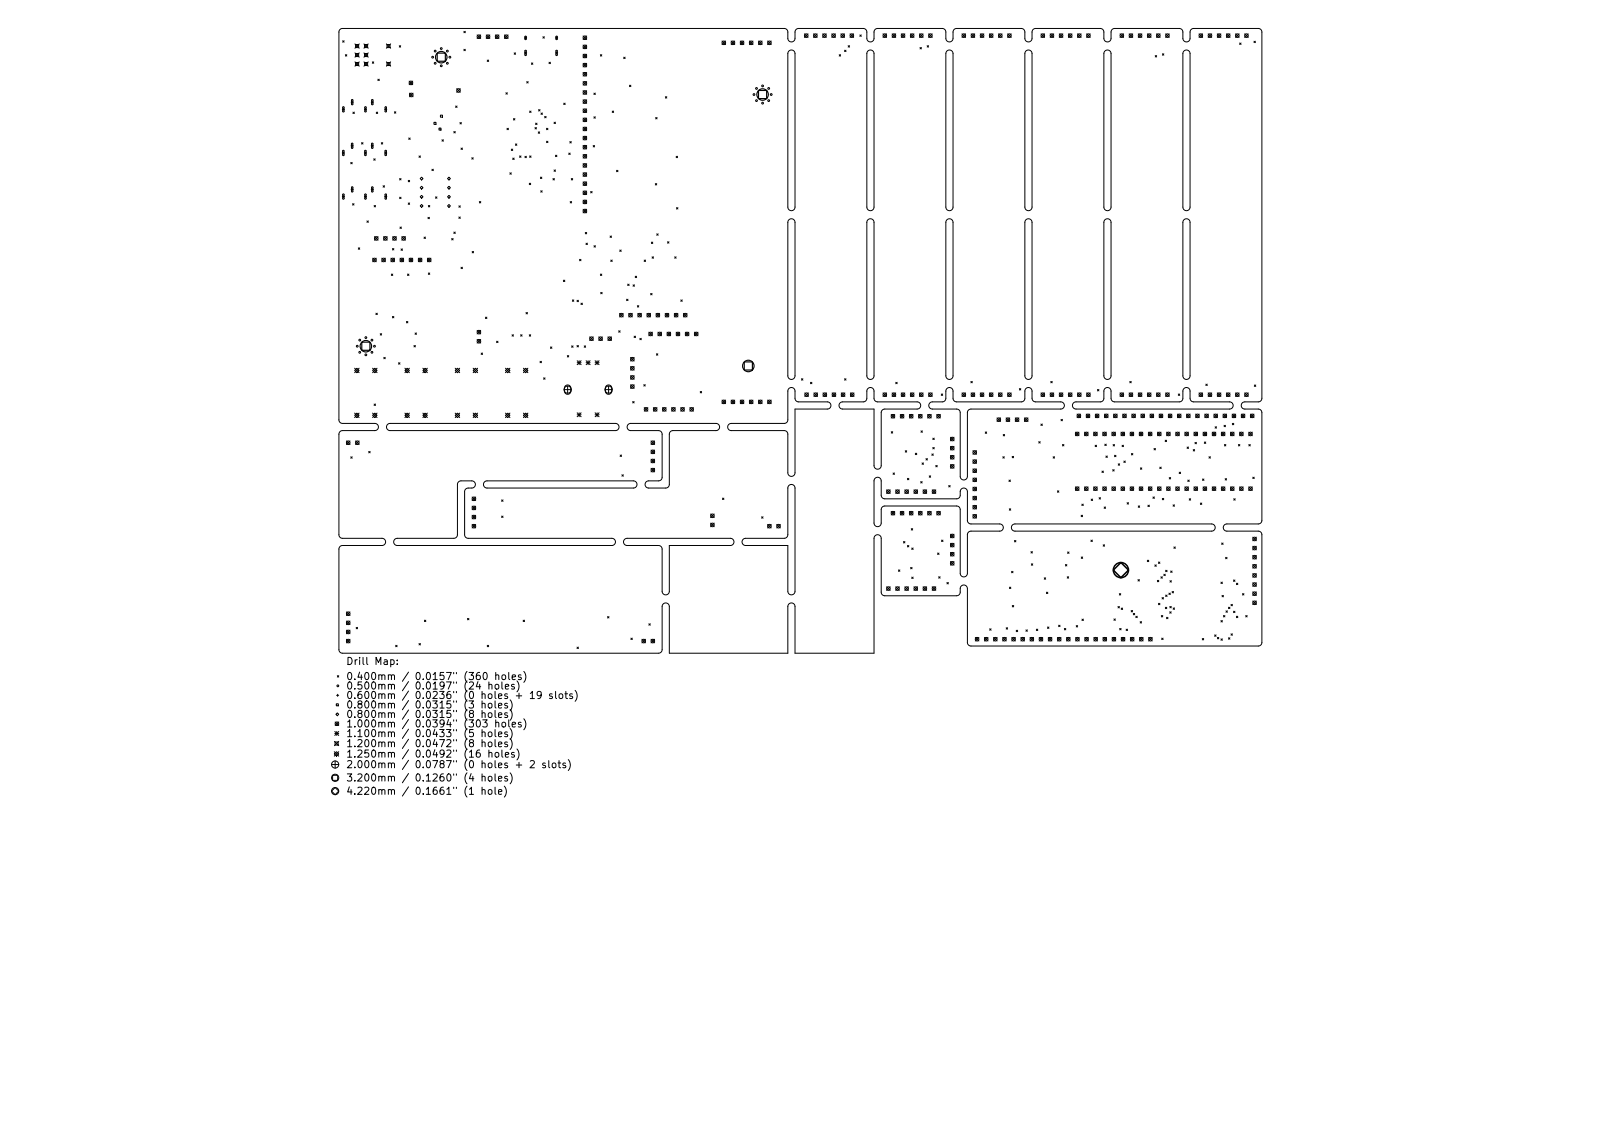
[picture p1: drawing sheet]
<svg xmlns="http://www.w3.org/2000/svg" width="297mm" height="210mm" viewBox="0 0 297 210" stroke-linecap="round" stroke-linejoin="round" font-family="sans-serif">
<defs><g id="words">
<g font-size="1.9">
<text x="64.2" y="123.4">Drill Map:</text>
<text x="64.2" y="126.2">0.400mm / 0.0157&quot; (360 holes)</text>
<text x="64.2" y="127.9">0.500mm / 0.0197&quot; (24 holes)</text>
<text x="64.2" y="129.7">0.600mm / 0.0236&quot; (0 holes + 19 slots)</text>
<text x="64.2" y="131.5">0.800mm / 0.0315&quot; (3 holes)</text>
<text x="64.2" y="133.2">0.800mm / 0.0315&quot; (8 holes)</text>
<text x="64.2" y="135">1.000mm / 0.0394&quot; (303 holes)</text>
<text x="64.2" y="136.8">1.100mm / 0.0433&quot; (5 holes)</text>
<text x="64.2" y="138.6">1.200mm / 0.0472&quot; (8 holes)</text>
<text x="64.2" y="140.6">1.250mm / 0.0492&quot; (16 holes)</text>
<text x="64.2" y="142.5">2.000mm / 0.0787&quot; (0 holes + 2 slots)</text>
<text x="64.2" y="145">3.200mm / 0.1260&quot; (4 holes)</text>
<text x="64.2" y="147.5">4.220mm / 0.1661&quot; (1 hole)</text>
</g>
</g></defs>
<g fill="none" stroke="#000" stroke-width=".19">
<path d="M63.1 5.5l.4-.2h82.1a.67 .67 0 0 1 .6 .6v1.3a.67 .67 0 0 0 .7 .6 .67 .67 0 0 0 .6-.7v-1.2a.67 .67 0 0 1 .7-.6h12a.67 .67 0 0 1 .6 .6v1.3a.67 .67 0 0 0 .7 .6 .67 .67 0 0 0 .7-.7v-1.2a.67 .67 0 0 1 .6-.6h12a.67 .67 0 0 1 .7 .6v1.3a.67 .67 0 0 0 .7 .6 .67 .67 0 0 0 .6-.7v-1.2a.67 .67 0 0 1 .7-.6h12a.67 .67 0 0 1 .6 .6v1.3a.67 .67 0 0 0 .7 .6 .67 .67 0 0 0 .7-.7v-1.2a.67 .67 0 0 1 .6-.6h12a.67 .67 0 0 1 .7 .6v1.3a.67 .67 0 0 0 .7 .6 .67 .67 0 0 0 .6-.7v-1.2a.67 .67 0 0 1 .7-.6h12a.67 .67 0 0 1 .7 .6v1.3a.67 .67 0 0 0 .7 .6 .67 .67 0 0 0 .6-.7v-1.2a.67 .67 0 0 1 .7-.6h12a.67 .67 0 0 1 .6 .6v68.1a.67 .67 0 0 1-.6 .6h-2.6a.67 .67 0 0 0-.6 .7 .67 .67 0 0 0 .7 .6h2.5a.67 .67 0 0 1 .6 .7v20a.67 .67 0 0 1-.6 .6h-5.9a.67 .67 0 0 0-.6 .7 .67 .67 0 0 0 .6 .7h5.9a.67 .67 0 0 1 .6 .6v20.1a.67 .67 0 0 1-.6 .6h-53.4a.67 .67 0 0 1-.6-.7v-10a.67 .67 0 0 0-.7-.6 .67 .67 0 0 0-.6 .6v.7a.67 .67 0 0 1-.7 .7h-13.4a.67 .67 0 0 1-.6-.7v-10.1a.67 .67 0 0 0-.7-.6 .67 .67 0 0 0-.6 .7v21.3h-14.7v-8.7a.67 .67 0 0 0-.7-.6 .67 .67 0 0 0-.6 .7v8.6h-22v-8.7a.67 .67 0 0 0-.7-.6 .67 .67 0 0 0-.7 .7v8a.67 .67 0 0 1-.6 .6h-58.7a.67 .67 0 0 1-.6-.6v-18.8a.67 .67 0 0 1 .6-.6h7.4a.67 .67 0 0 0 .6-.7 .67 .67 0 0 0-.6-.6h-7.4a.67 .67 0 0 1-.6-.7v-18.7a.67 .67 0 0 1 .6-.6h6.1a.67 .67 0 0 0 .6-.7 .67 .67 0 0 0-.7-.6h-6a.67 .67 0 0 1-.6-.7v-72zM63.6 7.6l.2 .2M63.6 19.8l.2 .1v.8l-.1 .1-.1-.1zM63.8 7.6l-.2 .2M64.1 10.1l.2 .3M64.3 10.1l-.2 .3M65.1 19h.4M65.2 18.5l.3 .1v.7l-.1 .2-.2-.2zM65.3 18.8v.4M65.9 8.1l.8 .8M65.9 9.8l.8 .8M65.9 11.5l.8 .8"/>
<path d="M66 8.3h.5v.5h-.5zM66 9.9h.5v.6h-.5zM66 11.6h.5v.6h-.5zM66.7 8.1l-.8 .8M66.7 9.8l-.8 .8M66.7 11.5l-.8 .8M67.5 9.8l.8 .8M67.5 11.5l.8 .8M67.5 8.1l.8 .8M67.6 8.3h.6v.5h-.6zM67.6 9.9h.6v.6h-.6zM67.6 11.6h.6v.6h-.6z"/>
<path d="M67.7 19.8l.2 .1v.8l-.1 .1-.1-.1zM68.3 8.1l-.8 .8M68.3 9.8l-.8 .8M68.3 11.5l-.8 .8M68.9 19h.4M69 18.5l.2 .1v.7l-.1 .2-.2-.2zM69.1 18.8v.4M69.1 11.5l.2 .2M69.3 11.5l-.2 .2M70.1 14.7l.3 .3M70.4 14.7l-.3 .3M71.5 19.8l.2 .1v.8l-.1 .1-.2-.1z"/>
<path d="M71.7 8.1l.8 .8M71.7 11.5l.8 .8M71.8 8.3h.6v.5h-.6zM71.8 11.6h.6v.6h-.6zM72.5 8.1l-.8 .8M72.5 11.5l-.8 .8M74.1 8.5l.2 .2M74.3 8.5l-.2 .2M75.9 15.1l.7 .6M76 17.3l.6 .7M76.6 15.1l-.7 .6M76.6 17.3l-.6 .7"/>
<path d="M84.5 19.7l.3 .2M84.7 16.5l.7 .6M84.8 19.7l-.3 .2M85.4 16.5l-.7 .6M86.1 5.8l.2 .3M86.1 9.1l.2 .3M86.3 9.1l-.2 .3M86.3 5.8l-.2 .3M88.5 6.5l.7 .6M89.2 6.5l-.7 .6M90.2 6.5l.7 .6M90.4 11.1l.3 .3"/>
<path d="M90.7 11.1l-.3 .3M90.9 6.5l-.7 .6M91.9 6.5l.7 .6M92.6 6.5l-.7 .6M93.6 6.5l.7 .6M93.9 17.2l.2 .3M94.1 17.2l-.2 .3M94.3 6.5l-.7 .6M95.4 9.8l.3 .3M95.7 9.8l-.3 .3M97.3 7h.4M97.3 9.8h.4"/>
<path d="M97.4 6.7l.2 .1-.1 .6-.1-.1zM97.4 9.4h.2v.8l-.1 .1-.1-.1zM97.5 6.8v.4M97.5 9.6v.4M97.7 15.1l.3 .3M98 15.1l-.3 .3M98.6 11.7l.3 .2M98.9 11.7l-.3 .2M100.7 6.8l.3 .3M101 6.8l-.3 .3M101.9 11.5l.2 .3M102.1 11.5l-.2 .3"/>
<path d="M103.1 7h.4M103.1 9.8h.4M103.2 6.7l.2 .1-.1 .6-.2-.1zM103.2 9.4h.2v.8l-.1 .1-.2-.1zM103.3 6.8v.4M103.3 9.6v.4M104.6 19.1l.3 .3M104.9 19.1l-.3 .3M108.2 8.4l.6 .6M108.2 6.7l.6 .6M108.2 10.1l.6 .6M108.2 11.8l.6 .6"/>
<path d="M108.2 13.4l.6 .7M108.2 15.1l.6 .7M108.2 16.8l.6 .7M108.2 18.5l.6 .7M108.8 16.8l-.6 .7M108.8 6.7l-.6 .6M108.8 8.4l-.6 .6M108.8 10.1l-.6 .6M108.8 11.8l-.6 .6M108.8 13.4l-.6 .7M108.8 15.1l-.6 .7M108.8 18.5l-.6 .7"/>
<path d="M110.2 17.3l.3 .2M110.5 17.3l-.3 .2M111.4 10.1l.3 .3M111.7 10.1l-.3 .3M115.7 10.6l.3 .3M116 10.6l-.3 .3M116.8 15.8l.3 .3M117.1 15.8l-.3 .3M123.4 17.9l.3 .3M123.7 17.9l-.3 .3M134 7.6l.6 .7M134.6 7.6l-.6 .7"/>
<path d="M135.6 7.6l.7 .7M136.3 7.6l-.7 .7M137.3 7.6l.7 .7M138 7.6l-.7 .7M139 7.6l.7 .7M139.7 7.6l-.7 .7M140.7 7.6l.7 .7M141.4 7.6l-.7 .7M142.4 7.6l.7 .7M143.1 7.6l-.7 .7M146.4 9.5a.67 .67 0 0 1 .7-.2 .67 .67 0 0 1 .4 .6v28.5a.67 .67 0 0 1-.7 .7 .67 .67 0 0 1-.6-.7v-28.5zM149.2 6.3l.7 .6"/>
<path d="M149.9 6.3l-.7 .6M150.9 6.3l.7 .6M151.6 6.3l-.7 .6M152.6 6.3l.7 .6M153.3 6.3l-.7 .6M154.3 6.3l.7 .6M155 6.3l-.7 .6M155.7 10.1l.3 .3M156 10.1l-.3 .3M156 6.3l.7 .6M156.7 6.3l-.7 .6M156.7 9.3l.3 .3"/>
<path d="M157 9.3l-.3 .3M157.4 8.5l.2 .2M157.6 8.5l-.2 .2M157.7 6.3l.7 .6M158.4 6.3l-.7 .6M159.5 6.5l.3 .2M159.8 6.5l-.3 .2M161 9.5a.67 .67 0 0 1 .7-.2 .67 .67 0 0 1 .5 .6v28.5a.67 .67 0 0 1-.7 .7 .67 .67 0 0 1-.7-.7v-28.5zM163.8 6.3l.7 .6M164.5 6.3l-.7 .6M165.5 6.3l.7 .6M166.2 6.3l-.7 .6"/>
<path d="M167.2 6.3l.7 .6M167.9 6.3l-.7 .6M168.9 6.3l.7 .6M169.6 6.3l-.7 .6M170.6 6.3l.7 .6M170.7 8.8l.3 .3M171 8.8l-.3 .3M171.3 6.3l-.7 .6M172 8.5l.3 .2M172.3 8.5l-.3 .2M172.3 6.3l.7 .6M173 6.3l-.7 .6"/>
<path d="M175.7 9.5a.67 .67 0 0 1 .7-.2 .67 .67 0 0 1 .4 .6v28.5a.67 .67 0 0 1-.6 .7 .67 .67 0 0 1-.7-.7v-28.5zM178.5 6.3l.7 .6M179.2 6.3l-.7 .6M180.2 6.3l.6 .6M180.8 6.3l-.6 .6M181.9 6.3l.6 .6M182.5 6.3l-.6 .6M183.6 6.3l.6 .6M184.2 6.3l-.6 .6M185.3 6.3l.6 .6M185.9 6.3l-.6 .6M186.9 6.3l.7 .6"/>
<path d="M187.6 6.3l-.7 .6M190.3 9.5a.67 .67 0 0 1 .8-.2 .67 .67 0 0 1 .4 .6v28.5a.67 .67 0 0 1-.7 .7 .67 .67 0 0 1-.7-.7v-28.5zM193.1 6.3l.7 .6M193.8 6.3l-.7 .6M194.8 6.3l.7 .6M195.5 6.3l-.7 .6M196.5 6.3l.7 .6M197.2 6.3l-.7 .6M198.2 6.3l.7 .6M198.9 6.3l-.7 .6M199.9 6.3l.7 .6M200.6 6.3l-.7 .6"/>
<path d="M201.6 6.3l.7 .6M202.3 6.3l-.7 .6M205 9.5a.67 .67 0 0 1 .7-.2 .67 .67 0 0 1 .4 .6v28.5a.67 .67 0 0 1-.6 .7 .67 .67 0 0 1-.7-.7v-28.5zM207.8 6.3l.7 .6M208.5 6.3l-.7 .6M209.5 6.3l.7 .6M210.2 6.3l-.7 .6M211.2 6.3l.7 .6M211.9 6.3l-.7 .6M212.9 6.3l.6 .6M213.5 6.3l-.6 .6M214.3 10.3l.3 .3"/>
<path d="M214.6 6.3l.6 .6M214.6 10.3l-.3 .3M215.2 6.3l-.6 .6M215.7 10l.2 .2M215.9 10l-.2 .2M216.3 6.3l.6 .6M216.9 6.3l-.6 .6M219.7 9.5a.67 .67 0 0 1 .7-.2 .67 .67 0 0 1 .4 .6v28.5a.67 .67 0 0 1-.7 .7 .67 .67 0 0 1-.6-.7v-28.5zM222.5 6.3l.6 .6M223.1 6.3l-.6 .6M224.2 6.3l.6 .6M224.8 6.3l-.6 .6"/>
<path d="M225.8 6.3l.7 .6M226.5 6.3l-.7 .6M227.5 6.3l.7 .6M228.2 6.3l-.7 .6M229.2 6.3l.7 .6M229.9 6.3l-.7 .6M230 8l.3 .2M230.3 8l-.3 .2M230.9 6.3l.7 .6M231.6 6.3l-.7 .6M232.7 7.6l.2 .3M232.9 7.6l-.2 .3"/>
<path d="M63.5 28.4h.4M63.5 20.3h.4M63.5 36.5h.4M63.6 27.9l.2 .1v.8l-.1 .1-.1-.1zM63.6 36l.2 .1v.8l-.1 .1-.1-.1zM63.7 28.2v.4M63.7 20.1v.4M63.7 36.3v.4M65.1 30.1l.2 .3M65.1 27.1h.4M65.1 35.1h.4M65.2 26.6l.3 .1v.7l-.2 .2-.1-.2z"/>
<path d="M65.2 34.7l.3 .1v.7l-.1 .1-.2-.1zM65.3 26.9v.4M65.3 34.9v.4M65.3 30.1l-.2 .3M65.4 37.8l.3 .3M65.5 20.8l.2 .3M65.7 37.8l-.3 .3M65.7 20.8l-.2 .3M67.1 26.5l.2 .2M67.3 26.5l-.2 .2M67.6 28.4h.4M67.6 20.3h.4"/>
<path d="M67.6 36.5h.4M67.7 27.9l.2 .1v.8l-.1 .1-.1-.1zM67.7 36l.2 .1v.8l-.1 .1-.1-.1zM67.8 28.2v.4M67.8 20.1v.4M67.8 36.3v.4M68.9 27.1h.4M68.9 35.1h.4M69 26.6l.2 .1v.7l-.1 .2-.2-.2zM69 34.7l.2 .1v.7l-.1 .1-.2-.1zM69.1 26.9v.4M69.1 34.9v.4"/>
<path d="M69.3 29.5l.3 .2M69.4 38.1l.3 .3M69.6 29.5l-.3 .2M69.7 38.1l-.3 .3M69.8 20.8l.3 .3M70.1 20.8l-.3 .3M70.7 26.5l.3 .2M71 26.5l-.3 .2M71.1 34.5l.2 .2M71.3 34.5l-.2 .2M71.4 28.4h.4M71.4 20.3h.4"/>
<path d="M71.4 36.5h.4M71.5 27.9l.2 .1v.8l-.1 .1-.2-.1zM71.5 36l.2 .1v.8l-.1 .1-.2-.1zM71.6 28.2v.4M71.6 20.1v.4M71.6 36.3v.4M73.2 20.7l.2 .3M73.4 20.7l-.2 .3M74.1 33.1l.3 .3M74.1 36.6l.3 .3M74.4 33.1l-.3 .3M74.4 36.6l-.3 .3"/>
<path d="M75.7 33.5l.3 .2M75.7 37.7l.3 .2M75.8 25.6l.3 .3M76 33.5l-.3 .2M76 37.7l-.3 .2M76.1 25.6l-.3 .3M77.7 28.9l.3 .3M78 33.1l.2-.2 .3 .2-.3 .3zM78 28.9l-.3 .3M78.2 34.6l.3 .2-.3 .3-.2-.3zM78.2 36.3l.3 .2-.3 .3-.2-.3zM78.2 37.9l.3 .3-.3 .3-.2-.3z"/>
<path d="M79.5 38.1l.2 .3M79.7 38.1l-.2 .3M80.1 31.4l.3 .3M80.4 31.4l-.3 .3M80.5 22.7h.4v.4h-.4zM80.8 36.5l.3 .3M81.1 36.5l-.3 .3M81.4 23.8h.4v.3h-.4zM81.7 21.4h.4v.3h-.4zM82 25.9l.3 .3M82.3 25.9l-.3 .3M83 33.1l.3-.2 .3 .2-.3 .3z"/>
<path d="M83.3 34.6l.3 .2-.3 .3-.3-.3zM83.3 36.3l.3 .2-.3 .3-.3-.3zM83.3 37.9l.3 .3-.3 .3-.3-.3zM84.2 24.4l.3 .3M84.5 24.4l-.3 .3M85.1 38.2l.3 .3M85.3 22.7l.3 .3M85.4 38.2l-.3 .3M85.5 27.5l.3 .2M85.6 22.7l-.3 .3M85.8 27.5l-.3 .2M87.5 29.3l.3 .2"/>
<path d="M87.8 29.3l-.3 .2M88.9 37.4l.3 .3M89.2 37.4l-.3 .3M94.1 23.8l.2 .3M94.3 23.8l-.2 .3M94.6 32.1l.3 .2M94.9 32.1l-.3 .2M94.9 27.7l.2 .2M95.1 27.7l-.2 .2M95.1 29.3l.3 .3M95.3 22l.2 .3M95.4 29.3l-.3 .3"/>
<path d="M95.5 22l-.2 .3M95.6 26.7l.3 .3M95.9 26.7l-.3 .3M96.4 28.9l.3 .3M96.7 28.9l-.3 .3M97.4 29l.3 .3M97.7 29l-.3 .3M98.2 34l.3 .3M98.3 20.6l.2 .3M98.3 28.9l.2 .3M98.5 34l-.3 .3M98.5 20.6l-.2 .3"/>
<path d="M98.5 28.9l-.2 .3M99.3 23.7l.2 .2M99.4 22.8l.2 .3M99.5 23.7l-.2 .2M99.6 22.8l-.2 .3M99.9 24.5l.2 .2M99.9 20.3l.3 .3M100.1 24.5l-.2 .2M100.2 20.3l-.3 .3M100.3 32.9l.2 .2M100.3 35.4l.3 .3M100.4 21l.2 .2"/>
<path d="M100.5 32.9l-.2 .2M100.6 35.4l-.3 .3M100.6 21l-.2 .2M101.1 21.6l.2 .3M101.3 21.6l-.2 .3M101.4 23.8l.3 .3M101.4 26.2l.3 .3M101.7 23.8l-.3 .3M101.7 26.2l-.3 .3M102.6 33.1l.3 .3M102.8 22.7l.3 .2M102.8 31.5l.3 .3"/>
<path d="M102.9 33.1l-.3 .3M103.1 22.7l-.3 .2M103.1 31.5l-.3 .3M103.1 28.8l.2 .3M103.3 28.8l-.2 .3M105.5 28.4l.3 .3M105.7 26.3l.3 .2M105.8 37.4l.3 .3M105.8 28.4l-.3 .3M106 26.3l-.3 .2M106 33.1l.3 .3M106.1 37.4l-.3 .3"/>
<path d="M106.3 33.1l-.3 .3M108.2 38.8l.6 .7M108.2 28.7l.6 .6M108.2 20.2l.6 .7M108.2 21.9l.6 .7M108.2 23.6l.6 .7M108.2 25.3l.6 .7M108.2 27l.6 .6M108.2 30.4l.6 .6M108.2 32.1l.6 .6M108.2 33.8l.6 .6M108.2 35.4l.6 .7"/>
<path d="M108.2 37.1l.6 .7M108.8 20.2l-.6 .7M108.8 21.9l-.6 .7M108.8 23.6l-.6 .7M108.8 25.3l-.6 .7M108.8 27l-.6 .6M108.8 28.7l-.6 .6M108.8 30.4l-.6 .6M108.8 32.1l-.6 .6M108.8 33.8l-.6 .6M108.8 35.4l-.6 .7M108.8 37.1l-.6 .7"/>
<path d="M108.8 38.8l-.6 .7M109.6 35.5l.3 .3M109.9 35.5l-.3 .3M110.1 27l.2 .3M110.2 21.7l.3 .2M110.3 27l-.2 .3M110.5 21.7l-.3 .2M113.6 20.6l.3 .3M113.9 20.6l-.3 .3M114.4 31.6l.3 .3M114.7 31.6l-.3 .3M121.6 34.1l.2 .2"/>
<path d="M121.6 21.8l.3 .3M121.8 34.1l-.2 .2M121.9 21.8l-.3 .3M125.4 29l.3 .3M125.5 38.5l.3 .3M125.7 29l-.3 .3M125.8 38.5l-.3 .3M66.5 46l.2 .3M66.7 46l-.2 .3M68.1 41l.2 .3M68.3 41l-.2 .3M69.1 47.9l.7 .7"/>
<path d="M69.5 43.9l.6 .7M69.7 58.1l.3 .3M69.8 47.9l-.7 .7M70 58.1l-.3 .3M70.1 43.9l-.6 .7M70.8 47.9l.7 .7M71.2 43.9l.6 .7M71.5 47.9l-.7 .7M71.8 43.9l-.6 .7M72.5 47.9l.7 .7M72.6 50.9l.3 .2M72.8 46.1l.3 .3"/>
<path d="M72.8 58.7l.3 .3M72.9 43.9l.6 .7M72.9 50.9l-.3 .2M73.1 46.1l-.3 .3M73.1 58.7l-.3 .3M73.2 47.9l-.7 .7M73.5 43.9l-.6 .7M74.2 42.1l.3 .3M74.2 47.9l.7 .7M74.4 46.2l.3 .3M74.5 42.1l-.3 .3M74.6 43.9l.6 .7"/>
<path d="M74.7 46.2l-.3 .3M74.9 47.9l-.7 .7M75.2 43.9l-.6 .7M75.4 59.7l.3 .2M75.6 50.9l.3 .2M75.7 59.7l-.3 .2M75.9 50.9l-.3 .2M75.9 47.9l.7 .7M76.6 47.9l-.7 .7M77.6 47.9l.7 .7M78.3 47.9l-.7 .7M78.7 44l.2 .3"/>
<path d="M78.9 44l-.2 .3M79.3 47.9l.7 .7M79.4 40.3l.3 .3M79.5 50.7l.2 .2M79.7 40.3l-.3 .3M79.7 50.7l-.2 .2M80 47.9l-.7 .7M83.8 44.3l.3 .2M84.1 44.3l-.3 .2M84.2 43.1l.3 .2M84.5 43.1l-.3 .2M85.1 40.3l.3 .2"/>
<path d="M85.4 40.3l-.3 .2M85.5 49.6l.3 .3M85.8 49.6l-.3 .3M87.6 46.7l.3 .2M87.9 46.7l-.3 .2M90.1 58.9l.2 .2M90.3 58.9l-.2 .2M97.6 58l.3 .3M97.9 58l-.3 .3M104.5 52l.3 .3M104.8 52l-.3 .3M106.2 55.7l.3 .2"/>
<path d="M106.5 55.7l-.3 .2M107.1 55.7l.2 .3M107.3 55.7l-.2 .3M107.5 48.1l.3 .3M107.8 48.1l-.3 .3M107.8 56.3l.3 .2M108.1 56.3l-.3 .2M108.6 43.1l.3 .3M108.7 45.1l.3 .3M108.9 43.1l-.3 .3M109 45.1l-.3 .3M110.2 45.6l.3 .3"/>
<path d="M110.5 45.6l-.3 .3M111.4 50.9l.3 .2M111.5 54.3l.2 .2M111.7 50.9l-.3 .2M111.7 54.3l-.2 .2M113.2 43.8l.3 .3M113.3 48.3l.3 .2M113.5 43.8l-.3 .3M113.6 48.3l-.3 .2M115 58.2l.6 .6M115 46.4l.3 .3M115.3 46.4l-.3 .3"/>
<path d="M115.6 58.2l-.6 .6M116.3 55.5l.2 .3M116.5 52.7l.2 .3M116.5 55.5l-.2 .3M116.6 58.2l.7 .6M116.7 52.7l-.2 .3M117.3 58.2l-.7 .6M117.5 52.9l.2 .2M117.7 52.9l-.2 .2M117.9 51.3l.2 .2M118.1 51.3l-.2 .2M118.3 56.7l.2 .3"/>
<path d="M118.3 58.2l.7 .6M118.5 56.7l-.2 .3M119 58.2l-.7 .6M119.5 48.3l.3 .2M119.8 48.3l-.3 .2M120 58.2l.7 .6M120.7 58.2l-.7 .6M120.7 54.5l.3 .2M120.8 44.9l.3 .3M121 47.7l.2 .2M121 54.5l-.3 .2M121.1 44.9l-.3 .3"/>
<path d="M121.2 47.7l-.2 .2M121.7 58.2l.7 .6M121.8 43.4l.3 .3M122.1 43.4l-.3 .3M122.4 58.2l-.7 .6M123.4 58.2l.7 .6M123.8 44.9l.3 .2M124.1 58.2l-.7 .6M124.1 44.9l-.3 .2M125.1 58.2l.7 .6M125.2 47.7l.2 .2M125.4 47.7l-.2 .2"/>
<path d="M125.8 58.2l-.7 .6M126.3 55.7l.3 .2M126.6 55.7l-.3 .2M126.8 58.2l.7 .6M127.5 58.2l-.7 .6M146.4 40.8a.67 .67 0 0 1 .7-.2 .67 .67 0 0 1 .4 .7v28.4a.67 .67 0 0 1-.7 .7 .67 .67 0 0 1-.6-.7v-28.4zM161 40.8a.67 .67 0 0 1 .7-.2 .67 .67 0 0 1 .5 .7v28.4a.67 .67 0 0 1-.7 .7 .67 .67 0 0 1-.7-.7v-28.4zM175.7 40.8a.67 .67 0 0 1 .7-.2 .67 .67 0 0 1 .4 .7v28.4a.67 .67 0 0 1-.6 .7 .67 .67 0 0 1-.7-.7v-28.4zM190.3 40.8a.67 .67 0 0 1 .8-.2 .67 .67 0 0 1 .4 .7v28.4a.67 .67 0 0 1-.7 .7 .67 .67 0 0 1-.7-.7v-28.4zM205 40.8a.67 .67 0 0 1 .7-.2 .67 .67 0 0 1 .4 .7v28.4a.67 .67 0 0 1-.6 .7 .67 .67 0 0 1-.7-.7v-28.4zM219.7 40.8a.67 .67 0 0 1 .7-.2 .67 .67 0 0 1 .4 .7v28.4a.67 .67 0 0 1-.7 .7 .67 .67 0 0 1-.6-.7v-28.4zM65.8 68.3l.8 .9"/>
<path d="M65.8 76.7l.8 .8M66.2 68.3l.4 .4-.4 .5-.4-.5zM66.2 76.7l.4 .4-.4 .4-.4-.4zM66.6 68.3l-.8 .9M66.6 76.7l-.8 .8M69.1 68.3l.9 .9M69.1 76.7l.9 .8M69.4 75l.3 .2M69.5 68.3l.5 .4-.5 .5-.4-.5zM69.5 76.7l.5 .4-.5 .4-.4-.4zM69.7 75l-.3 .2M70 68.3l-.9 .9"/>
<path d="M70 76.7l-.9 .8M70.5 61.9l.3 .3M70.8 61.9l-.3 .3M71.2 66.3l.3 .3M71.5 66.3l-.3 .3M71.9 78.8l.5-.2h41.8a.67 .67 0 0 1 .7 .6 .67 .67 0 0 1-.7 .7h-41.8a.67 .67 0 0 1-.6-.4 .67 .67 0 0 1 .1-.7zM73.9 67.3l.3 .3M74.2 67.3l-.3 .3M75.1 68.7l.4-.4 .5 .4-.5 .5zM75.1 77.1l.4-.4 .5 .4-.5 .4zM75.1 68.3l.9 .9M75.1 76.7l.9 .8"/>
<path d="M76 68.3l-.9 .9M76 76.7l-.9 .8M76.8 64.1l.3 .3M77 61.8l.3 .3M77.1 64.1l-.3 .3M77.3 61.8l-.3 .3M78.5 68.3l.8 .9M78.5 76.7l.8 .8M78.9 68.3l.4 .4-.4 .5-.4-.5zM78.9 76.7l.4 .4-.4 .4-.4-.4zM79.3 76.7l-.8 .8M79.3 68.3l-.8 .9"/>
<path d="M84.5 68.3l.8 .9M84.5 76.7l.8 .8M84.9 68.3l.4 .4-.4 .5-.4-.5zM84.9 76.7l.4 .4-.4 .4-.4-.4zM85.3 68.3l-.8 .9M85.3 76.7l-.8 .8M87.8 77.1l.4-.4 .4 .4-.4 .4zM87.8 68.3l.8 .9M87.8 76.7l.8 .8M88.2 68.3l.4 .4-.4 .5-.4-.5zM88.5 61.3l.7 .7M88.5 63l.7 .7"/>
<path d="M88.6 68.3l-.8 .9M88.6 76.7l-.8 .8M89.2 61.3l-.7 .7M89.2 63l-.7 .7M89.3 65.5l.2 .3M89.5 65.5l-.2 .3M92.1 63.3l.3 .3M92.4 63.3l-.3 .3M93.8 68.3l.8 .9M93.8 76.7l.8 .8M94.2 68.3l.4 .4-.4 .5-.4-.5zM94.2 76.7l.4 .4-.4 .4-.4-.4z"/>
<path d="M94.6 76.7l-.8 .8M94.6 68.3l-.8 .9M95 62.1l.3 .3M95.3 62.1l-.3 .3M96.6 62.1l.3 .3M96.9 62.1l-.3 .3M97.1 68.3l.8 .9M97.1 76.7l.8 .8M97.5 68.3l.4 .4-.4 .5-.4-.5zM97.5 76.7l.4 .4-.4 .4-.4-.4zM97.9 68.3l-.8 .9M97.9 76.7l-.8 .8"/>
<path d="M98.2 62.1l.3 .3M98.5 62.1l-.3 .3M100.2 67l.3 .3M100.5 67l-.3 .3M100.9 70.1l.2 .3M101.1 70.1l-.2 .3M102.1 64.4l.3 .2M102.4 64.4l-.3 .2M104.7 72.3h1.3M104.9 71.6a.6 .6 0 0 1 .6-.1 .6 .6 0 0 1 .4 .5v.6a.6 .6 0 0 1-.6 .6 .6 .6 0 0 1-.6-.6v-.7zM105.3 66l.2 .2M105.3 71.6v1.4"/>
<path d="M105.5 66l-.2 .2M106.1 64.2l.2 .2M106.3 64.2l-.2 .2M107.1 64.1l.2 .3M107.1 66.9l.7 .8M107.1 67.3h.7M107.1 76.6l.7 .7M107.1 77h.7M107.3 64.1l-.2 .3M107.4 66.9v.8M107.4 76.6v.7M107.8 66.9l-.7 .8"/>
<path d="M107.8 76.6l-.7 .7M108.4 64.2l.3 .2M108.7 64.2l-.3 .2M108.7 67.3h.8M108.7 66.9l.8 .8M109.1 66.9v.8M109.4 62.5l.7 .7M109.5 66.9l-.8 .8M110.1 62.5l-.7 .7M110.4 67.3h.7M110.4 77h.7M110.4 66.9l.7 .8"/>
<path d="M110.4 76.6l.7 .7M110.8 66.9v.8M110.8 76.6v.7M111.1 62.5l.7 .7M111.1 76.6l-.7 .7M111.1 66.9l-.7 .8M111.8 62.5l-.7 .7M112.2 72.3h1.4M112.5 71.6a.6 .6 0 0 1 .6-.1 .6 .6 0 0 1 .4 .5v.6a.6 .6 0 0 1-.6 .6 .6 .6 0 0 1-.6-.6v-.7zM112.8 62.5l.7 .7M112.9 71.6v1.4M113.5 62.5l-.7 .7"/>
<path d="M114.8 61.4l.3 .3M115.1 61.4l-.3 .3M116.5 78.8l.5-.2h15.8a.67 .67 0 0 1 .7 .6 .67 .67 0 0 1-.7 .7h-8a.67 .67 0 0 0-.6 .7v9.3a.67 .67 0 0 1-.7 .7h-3.2a.67 .67 0 0 1-.6-.7 .67 .67 0 0 1 .6-.7h1.9a.67 .67 0 0 0 .6-.6v-8a.67 .67 0 0 0-.6-.7h-5.2a.67 .67 0 0 1-.6-.4 .67 .67 0 0 1 .1-.7zM117 66.3l.7 .7M117 68l.7 .7M117 69.7l.7 .7M117 71.4l.7 .7M117.4 74.5l.3 .3M117.7 74.5l-.3 .3M117.7 62.4l.2 .3M117.7 66.3l-.7 .7M117.7 68l-.7 .7"/>
<path d="M117.7 69.7l-.7 .7M117.7 71.4l-.7 .7M117.9 62.4l-.2 .3M118.7 62.8l.3 .3M119 62.8l-.3 .3M119.5 71.4l.2 .2M119.5 75.6l.7 .7M119.7 71.4l-.2 .2M120.2 75.6l-.7 .7M120.4 61.6l.6 .7M121 61.6l-.6 .7M121.2 75.6l.7 .7"/>
<path d="M121.8 65.6l.2 .3M121.9 75.6l-.7 .7M122 65.6l-.2 .3M122.1 61.6l.6 .7M122.7 61.6l-.6 .7M122.9 75.6l.7 .7M123.6 75.6l-.7 .7M123.8 61.6l.6 .7M124.4 61.6l-.6 .7M124.6 75.6l.7 .7M125.3 75.6l-.7 .7M125.5 61.6l.6 .7"/>
<path d="M126.1 61.6l-.6 .7M126.3 75.6l.7 .7M127 75.6l-.7 .7M127.1 61.6l.7 .7M127.8 61.6l-.7 .7M128 75.6l.7 .7M128.7 75.6l-.7 .7M128.8 61.6l.7 .7M129.5 61.6l-.7 .7M129.9 72.6l.3 .3M130.2 72.6l-.3 .3M134 74.2l.6 .7"/>
<path d="M134.6 74.2l-.6 .7M135.2 78.8l.5-.2h9.8a.67 .67 0 0 0 .7-.7v-5.3a.67 .67 0 0 1 .6-.7 .67 .67 0 0 1 .7 .7v1.3a.67 .67 0 0 0 .7 .7h5.3a.67 .67 0 0 1 .7 .6 .67 .67 0 0 1-.7 .7h-6v11.8a.67 .67 0 0 1-.7 .7 .67 .67 0 0 1-.6-.7v-7.1a.67 .67 0 0 0-.7-.7h-9.8a.67 .67 0 0 1-.6-.4 .67 .67 0 0 1 .1-.7zM135.6 74.2l.7 .7M136.3 74.2l-.7 .7M137.3 74.2l.7 .7M138 74.2l-.7 .7M139 74.2l.7 .7M139.7 74.2l-.7 .7M140.7 74.2l.7 .7M141.4 74.2l-.7 .7M142.4 74.2l.7 .7M143.1 74.2l-.7 .7"/>
<path d="M148.7 70.3l.3 .2M149 70.3l-.3 .2M149.3 72.9l.7 .7M150 72.9l-.7 .7M150.4 70.9l.2 .3M150.6 70.9l-.2 .3M151 72.9l.7 .7M151.7 72.9l-.7 .7M152.7 72.9l.7 .7M153.4 72.9l-.7 .7M154.4 72.9l.7 .7M155.1 72.9l-.7 .7"/>
<path d="M155.9 74.8l.4-.2h3.9a.67 .67 0 0 0 .6-.7v-1.3a.67 .67 0 0 1 .7-.7 .67 .67 0 0 1 .7 .7v1.3a.67 .67 0 0 0 .6 .7h7.4a.67 .67 0 0 1 .6 .6 .67 .67 0 0 1-.6 .7h-6a.67 .67 0 0 0-.7 .7v9.8a.67 .67 0 0 1-.7 .7 .67 .67 0 0 1-.6-.7v-10.5h-5.9a.67 .67 0 0 1-.6-.4 .67 .67 0 0 1 .2-.7zM156.1 72.9l.7 .7M156.7 70.3l.3 .2M156.8 72.9l-.7 .7M157 70.3l-.3 .2M157.8 72.9l.6 .7M158.4 72.9l-.6 .7M163.8 72.9l.7 .7M164.5 72.9l-.7 .7M165.3 76.9l.7 .7M165.5 72.9l.7 .7M166 76.9l-.7 .7"/>
<path d="M166.2 72.9l-.7 .7M166.2 70.9l.3 .3M166.5 70.9l-.3 .3M167 76.9l.7 .7M167.2 72.9l.7 .7M167.7 76.9l-.7 .7M167.9 72.9l-.7 .7M168.7 76.9l.7 .7M168.9 72.9l.7 .7M169.4 76.9l-.7 .7M169.6 72.9l-.7 .7M170.4 76.9l.7 .7"/>
<path d="M170.6 72.9l.7 .7M170.9 80l.2 .2M171.1 76.9l-.7 .7M171.1 80l-.2 .2M171.3 72.9l-.7 .7M172.1 76.9l.7 .7M172.3 72.9l.7 .7M172.5 74.8l.4-.2h1.9a.67 .67 0 0 0 .7-.7v-1.3a.67 .67 0 0 1 .7-.7 .67 .67 0 0 1 .6 .7v1.3a.67 .67 0 0 0 .7 .7h12a.67 .67 0 0 0 .6-.7v-1.3a.67 .67 0 0 1 .7-.7 .67 .67 0 0 1 .7 .7v1.3a.67 .67 0 0 0 .6 .7h4.7a.67 .67 0 0 1 .7 .6 .67 .67 0 0 1-.7 .7h-16.6a.67 .67 0 0 0-.7 .7v11.8a.67 .67 0 0 1-.7 .7 .67 .67 0 0 1-.6-.7v-11.8a.67 .67 0 0 0-.7-.7h-4.5a.67 .67 0 0 1-.6-.4 .67 .67 0 0 1 .1-.7zM172.8 76.9l-.7 .7M173 72.9l-.7 .7M173.8 76.9l.7 .7M174.5 76.9l-.7 .7"/>
<path d="M174.6 73.1l.3 .3M174.9 73.1l-.3 .3M178.5 72.9l.7 .7M179.2 72.9l-.7 .7M180.1 70.8l.3 .2M180.2 72.9l.6 .7M180.4 70.8l-.3 .2M180.8 72.9l-.6 .7M181.9 72.9l.6 .7M182.5 72.9l-.6 .7M183.6 72.9l.6 .7M184.2 72.9l-.6 .7"/>
<path d="M185 77.5l.6 .7M185.3 72.9l.6 .7M185.6 77.5l-.6 .7M185.9 72.9l-.6 .7M186.7 77.5l.6 .7M186.9 72.9l.7 .7M187.3 77.5l-.6 .7M187.6 72.9l-.7 .7M188.4 77.5l.6 .7M189 77.5l-.6 .7M189.1 72.1l.3 .3M189.4 72.1l-.3 .3"/>
<path d="M190.1 77.5l.6 .7M190.7 77.5l-.6 .7M193.1 78.7l.3 .3M193.1 72.9l.7 .7M193.4 78.7l-.3 .3M193.8 72.9l-.7 .7M194.8 72.9l.7 .7M195 70.8l.2 .2M195.2 70.8l-.2 .2M195.5 72.9l-.7 .7M196.5 72.9l.7 .7M196.9 77.8l.2 .3"/>
<path d="M197.1 77.8l-.2 .3M197.2 72.9l-.7 .7M198.2 72.9l.7 .7M198.9 72.9l-.7 .7M199.2 74.8l.4-.2h4.5a.67 .67 0 0 0 .7-.7v-1.3a.67 .67 0 0 1 .7-.7 .67 .67 0 0 1 .6 .7v1.3a.67 .67 0 0 0 .7 .7h12a.67 .67 0 0 0 .7-.7v-1.3a.67 .67 0 0 1 .6-.7 .67 .67 0 0 1 .7 .7v1.3a.67 .67 0 0 0 .7 .7h6.6a.67 .67 0 0 1 .7 .6 .67 .67 0 0 1-.7 .7h-28.5a.67 .67 0 0 1-.6-.4 .67 .67 0 0 1 .2-.7zM199.8 76.8l.7 .7M199.9 72.9l.7 .7M200.5 76.8l-.7 .7M200.6 72.9l-.7 .7M201.5 76.8l.7 .7M201.6 72.9l.7 .7M202.2 76.8l-.7 .7"/>
<path d="M202.3 72.9l-.7 .7M203.2 76.8l.7 .7M203.6 72.3l.3 .2M203.9 76.8l-.7 .7M203.9 72.3l-.3 .2M204.9 76.8l.7 .7M205.6 76.8l-.7 .7M206.6 76.8l.7 .7M207.3 76.8l-.7 .7M207.8 72.9l.7 .7M208.3 76.8l.7 .7M208.5 72.9l-.7 .7"/>
<path d="M209 76.8l-.7 .7M209.5 72.9l.7 .7M209.6 70.8l.3 .2M209.9 70.8l-.3 .2M210 76.8l.7 .7M210.2 72.9l-.7 .7M210.7 76.8l-.7 .7M211.2 72.9l.7 .7M211.7 76.8l.6 .7M211.9 72.9l-.7 .7M212.3 76.8l-.6 .7M212.9 72.9l.6 .7"/>
<path d="M213.4 76.8l.6 .7M213.5 72.9l-.6 .7M214 76.8l-.6 .7M214.6 72.9l.6 .7M215.1 76.8l.6 .7M215.2 72.9l-.6 .7M215.7 76.8l-.6 .7M216.3 72.9l.6 .7M216.8 76.8l.6 .7M216.9 72.9l-.6 .7M217.4 76.8l-.6 .7M218.5 76.8l.6 .7"/>
<path d="M218.6 73.1l.3 .3M218.9 73.1l-.3 .3M219.1 76.8l-.6 .7M220.1 76.8l.7 .7M220.8 76.8l-.7 .7M221.8 76.8l.7 .7M222.5 72.9l.6 .7M222.5 76.8l-.7 .7M223.1 72.9l-.6 .7M223.5 76.8l.7 .7M223.7 71.3l.3 .2M224 71.3l-.3 .2"/>
<path d="M224.2 72.9l.6 .7M224.2 76.8l-.7 .7M224.8 72.9l-.6 .7M225.2 76.8l.7 .7M225.4 79.2l.3 .3M225.7 79.2l-.3 .3M225.8 72.9l.7 .7M225.9 76.8l-.7 .7M226.5 72.9l-.7 .7M226.9 76.8l.7 .7M227.1 78.9l.3 .3M227.4 78.9l-.3 .3"/>
<path d="M227.5 72.9l.7 .7M227.6 76.8l-.7 .7M228.2 72.9l-.7 .7M228.6 76.8l.7 .7M228.6 78.6l.3 .2M228.9 78.6l-.3 .2M229.2 72.9l.7 .7M229.3 76.8l-.7 .7M229.9 72.9l-.7 .7M230.3 76.8l.7 .7M230.9 72.9l.7 .7M231 76.8l-.7 .7"/>
<path d="M231.6 72.9l-.7 .7M232 76.8l.7 .7M232.7 76.8l-.7 .7M232.7 71.4l.3 .3M233 71.4l-.3 .3M64.3 81.8l.6 .7M64.9 81.8l-.6 .7M65.1 84.8l.2 .2M65.3 84.8l-.2 .2M66 81.8l.6 .7M66.6 81.8l-.6 .7M68.4 83.8l.3 .2"/>
<path d="M68.7 83.8l-.3 .2M87.6 92.2l.7 .7M87.6 93.9l.7 .7M87.6 95.6l.7 .7M87.6 97.3l.7 .7M88.3 92.2l-.7 .7M88.3 93.9l-.7 .7M88.3 95.6l-.7 .7M88.3 97.3l-.7 .7M89.9 89.4l.5-.2h27.1a.67 .67 0 0 1 .7 .7 .67 .67 0 0 1-.7 .7h-27.1a.67 .67 0 0 1-.6-.4 .67 .67 0 0 1 .1-.8zM93.1 92.8l.2 .2M93.1 95.8l.2 .2"/>
<path d="M93.3 92.8l-.2 .2M93.3 95.8l-.2 .2M115.1 84.4l.2 .3M115.3 84.4l-.2 .3M115.4 88.1l.3 .3M115.7 88.1l-.3 .3M120.8 81.8l.7 .7M120.8 83.5l.7 .7M120.8 85.2l.7 .7M120.8 86.9l.7 .7M121.5 81.8l-.7 .7M121.5 83.5l-.7 .7"/>
<path d="M121.5 85.2l-.7 .7M121.5 86.9l-.7 .7M131.8 95.4l.7 .7M131.8 97.1l.7 .6M132.5 95.4l-.7 .7M132.5 97.1l-.7 .6M134 92.4l.3 .3M134.3 92.4l-.3 .3M141.3 95.9l.3 .3M141.6 95.9l-.3 .3M142.4 97.3l.7 .7M143.1 97.3l-.7 .7"/>
<path d="M144.1 97.3l.7 .7M144.8 97.3l-.7 .7M146.4 90.1a.67 .67 0 0 1 .7-.1 .67 .67 0 0 1 .4 .6v19.1a.67 .67 0 0 1-.7 .7 .67 .67 0 0 1-.6-.7v-8.5h-7.9a.67 .67 0 0 1-.6-.6 .67 .67 0 0 1 .6-.7h7.2a.67 .67 0 0 0 .7-.7v-8.6zM162.4 88.8a.67 .67 0 0 1 .7-.2 .67 .67 0 0 1 .4 .6v2.7a.67 .67 0 0 0 .7 .7h13.3a.67 .67 0 0 0 .7-.7v-.7a.67 .67 0 0 1 .6-.6 .67 .67 0 0 1 .7 .6v5.4a.67 .67 0 0 0 .7 .6h5.3a.67 .67 0 0 1 .6 .7 .67 .67 0 0 1-.6 .7h-5.3a.67 .67 0 0 0-.7 .6v7.2a.67 .67 0 0 1-.7 .7 .67 .67 0 0 1-.6-.7v-11.8a.67 .67 0 0 0-.7-.7h-13.3a.67 .67 0 0 0-.7 .7v2.5a.67 .67 0 0 1-.7 .6 .67 .67 0 0 1-.6-.6v-7.9zM164.5 90.9l.7 .7M165.2 90.9l-.7 .7M165.3 94.9l.7 .7M165.4 80.1l.2 .3M165.6 80.1l-.2 .3M165.7 87.8l.3 .2M166 87.8l-.3 .2M166 94.9l-.7 .7"/>
<path d="M166.2 90.9l.7 .7M166.9 90.9l-.7 .7M167 94.9l.7 .7M167.7 94.9l-.7 .7M167.9 90.9l.6 .7M168 83.6l.2 .3M168.2 83.6l-.2 .3M168.4 88.8l.2 .2M168.5 90.9l-.6 .7M168.6 88.8l-.2 .2M168.7 94.9l.7 .7M169.1 98.1l.2 .3"/>
<path d="M169.3 98.1l-.2 .3M169.4 94.9l-.7 .7M169.6 90.9l.6 .7M169.8 84.1l.3 .3M170.1 84.1l-.3 .3M170.2 90.9l-.6 .7M170.4 94.9l.7 .7M170.8 89.4l.3 .2M171.1 85.9l.2 .3M171.1 94.9l-.7 .7M171.1 89.4l-.3 .2M171.3 90.9l.6 .7"/>
<path d="M171.3 85.9l-.2 .3M171.8 85.1l.3 .3M171.9 90.9l-.6 .7M172.1 85.1l-.3 .3M172.1 94.9l.7 .7M172.4 88.3l.3 .3M172.7 88.3l-.3 .3M172.8 94.9l-.7 .7M172.9 84.2l.3 .3M173 90.9l.6 .7M173.1 81.3l.2 .3M173.1 83l.2 .3"/>
<path d="M173.2 84.2l-.3 .3M173.3 81.3l-.2 .3M173.3 83l-.2 .3M173.6 86.4l.3 .2M173.6 90.9l-.6 .7M173.8 94.9l.7 .7M173.9 86.4l-.3 .2M174.5 94.9l-.7 .7M176 90.1l.3 .3M176.3 90.1l-.3 .3M176.3 99.1l.7 .7M176.3 84.5l.7 .7"/>
<path d="M176.3 82.8l.7 .7M176.3 81.1l.7 .7M176.3 86.2l.7 .7M177 86.2l-.7 .7M177 84.5l-.7 .7M177 99.1l-.7 .7M177 81.1l-.7 .7M177 82.8l-.7 .7M180.5 93.8l.7 .7M180.5 88.7l.7 .7M180.5 87l.7 .7M180.5 90.4l.7 .7"/>
<path d="M180.5 83.6l.7 .7M180.5 85.3l.7 .7M180.5 92.1l.7 .7M180.5 95.5l.7 .6M181.2 93.8l-.7 .7M181.2 83.6l-.7 .7M181.2 85.3l-.7 .7M181.2 87l-.7 .7M181.2 88.7l-.7 .7M181.2 90.4l-.7 .7M181.2 92.1l-.7 .7M181.2 95.5l-.7 .6"/>
<path d="M182.8 80.2l.3 .2M183.1 80.2l-.3 .2M186.1 84.8l.2 .2M186.1 80.6l.3 .3M186.3 84.8l-.2 .2M186.4 80.6l-.3 .3M187.2 89.1l.3 .3M187.3 94.4l.2 .3M187.5 89.1l-.3 .3M187.5 94.4l-.2 .3M187.8 84.7l.3 .3M187.8 97.4l.5-.2h36.5a.67 .67 0 0 1 .7 .7 .67 .67 0 0 1-.7 .7h-36.5a.67 .67 0 0 1-.6-.4 .67 .67 0 0 1 .1-.8z"/>
<path d="M188.1 84.7l-.3 .3M192.7 82l.3 .2M193 82l-.3 .2M195.4 84.8l.3 .2M195.7 84.8l-.3 .2M196.2 91.1l.3 .3M196.5 91.1l-.3 .3M197.1 82.5l.3 .3M197.4 82.5l-.3 .3M199.5 90.4l.7 .6M199.5 80.2l.7 .7M200.2 80.2l-.7 .7"/>
<path d="M200.2 90.4l-.7 .6M200.6 95.6l.3 .3M200.7 93.6l.3 .2M200.9 95.6l-.3 .3M201 93.6l-.3 .2M201.2 90.4l.7 .6M201.2 80.2l.7 .7M201.9 80.2l-.7 .7M201.9 90.4l-.7 .6M202.5 92.6l.2 .3M202.7 92.6l-.2 .3M202.9 80.2l.7 .7"/>
<path d="M202.9 90.4l.7 .6M203.2 82.6l.3 .3M203.5 82.6l-.3 .3M203.6 90.4l-.7 .6M203.6 80.2l-.7 .7M203.9 92.4l.3 .2M204.2 92.4l-.3 .2M204.5 87.4l.2 .3M204.6 80.2l.7 .7M204.6 90.4l.7 .6M204.7 87.4l-.2 .3M204.9 94.1l.2 .2"/>
<path d="M205 82.4l.3 .3M205.1 94.1l-.2 .2M205.2 84.6l.3 .3M205.3 82.4l-.3 .3M205.3 80.2l-.7 .7M205.3 90.4l-.7 .6M205.5 84.6l-.3 .3M206.3 80.2l.7 .7M206.3 90.4l.7 .6M206.4 87.2l.3 .2M206.5 82.5l.3 .3M206.7 87.2l-.3 .2"/>
<path d="M206.8 82.5l-.3 .3M206.8 84.5l.2 .3M207 80.2l-.7 .7M207 90.4l-.7 .6M207 84.5l-.2 .3M207.5 86.1l.2 .2M207.7 86.1l-.2 .2M208 80.2l.6 .7M208 90.4l.6 .6M208.2 82.6l.2 .3M208.4 82.6l-.2 .3M208.5 85.6l.3 .2"/>
<path d="M208.6 80.2l-.6 .7M208.6 90.4l-.6 .6M208.8 85.6l-.3 .2M209.1 93.3l.3 .2M209.4 93.3l-.3 .2M209.7 90.4l.6 .6M209.7 80.2l.6 .7M209.9 84.2l.3 .2M210.2 84.2l-.3 .2M210.3 80.2l-.6 .7M210.3 90.4l-.6 .6M211.2 93.9l.2 .2"/>
<path d="M211.4 80.2l.6 .7M211.4 90.4l.6 .6M211.4 93.9l-.2 .2M211.6 86.8l.2 .3M211.8 86.8l-.2 .3M212 80.2l-.6 .7M212 90.4l-.6 .6M213 93.8l.2 .2M213.1 80.2l.6 .7M213.1 90.4l.6 .6M213.2 93.8l-.2 .2M213.7 80.2l-.6 .7"/>
<path d="M213.7 90.4l-.6 .6M213.9 92.2l.3 .3M214.1 83.2l.3 .3M214.2 92.2l-.3 .3M214.4 83.2l-.3 .3M214.8 90.4l.6 .6M214.8 80.2l.6 .7M215.2 86.7l.2 .3M215.4 90.4l-.6 .6M215.4 80.2l-.6 .7M215.4 86.7l-.2 .3M215.6 92.5l.3 .3"/>
<path d="M215.9 92.5l-.3 .3M216.2 81.7l.2 .3M216.4 81.7l-.2 .3M216.4 90.4l.7 .6M216.4 80.2l.7 .7M216.9 88.6l.3 .3M217.1 90.4l-.7 .6M217.1 80.2l-.7 .7M217.2 88.6l-.3 .3M217.6 93.7l.3 .2M217.9 93.7l-.3 .2M218.1 80.2l.7 .7"/>
<path d="M218.1 90.4l.7 .6M218.8 87.6l.2 .3M218.8 80.2l-.7 .7M218.8 90.4l-.7 .6M219 87.6l-.2 .3M219.8 80.2l.7 .7M219.8 90.4l.7 .6M220.2 83l.3 .2M220.4 89.1l.2 .3M220.5 80.2l-.7 .7M220.5 90.4l-.7 .6M220.5 83l-.3 .2"/>
<path d="M220.6 89.1l-.2 .3M220.6 92.6l.3 .2M220.9 92.6l-.3 .2M221.4 83.4l.2 .3M221.5 90.4l.7 .6M221.5 80.2l.7 .7M221.6 83.4l-.2 .3M221.7 82.1l.3 .3M222 82.1l-.3 .3M222.2 90.4l-.7 .6M222.2 80.2l-.7 .7M222.7 93.4l.3 .2"/>
<path d="M223 93.4l-.3 .2M223.1 88.9l.3 .3M223.2 90.4l.7 .6M223.2 80.2l.7 .7M223.4 88.9l-.3 .3M223.4 82l.3 .3M223.7 82l-.3 .3M223.9 80.2l-.7 .7M223.9 90.4l-.7 .6M224.3 84.8l.3 .2M224.6 84.8l-.3 .2M224.9 90.4l.7 .6"/>
<path d="M224.9 80.2l.7 .7M225.6 80.2l-.7 .7M225.6 90.4l-.7 .6M226.6 80.2l.7 .7M226.6 90.4l.7 .6M227.2 82.5l.2 .3M227.3 80.2l-.7 .7M227.3 90.4l-.7 .6M227.3 88.8l.3 .3M227.4 82.5l-.2 .3M227.6 88.8l-.3 .3M228.3 90.4l.7 .6"/>
<path d="M228.3 80.2l.7 .7M228.9 92.6l.3 .2M229 80.2l-.7 .7M229 90.4l-.7 .6M229.2 92.6l-.3 .2M229.8 82.5l.2 .3M230 90.4l.7 .6M230 80.2l.7 .7M230 82.5l-.2 .3M230.7 80.2l-.7 .7M230.7 90.4l-.7 .6M231.7 90.4l.6 .6"/>
<path d="M231.7 80.2l.6 .7M231.7 82.5l.3 .3M232 82.5l-.3 .3M232.3 90.4l-.6 .6M232.3 80.2l-.6 .7M232.4 99.7l.7 .7M232.4 88.6l.3 .2M232.7 88.6l-.3 .2M233.1 99.7l-.7 .7M64.3 113.6l.6 .6M64.3 115.2l.6 .7M64.3 116.9l.6 .7"/>
<path d="M64.3 118.6l.6 .7M64.9 113.6l-.6 .6M64.9 115.2l-.6 .7M64.9 116.9l-.6 .7M64.9 118.6l-.6 .7M66.1 116.4l.2 .3M66.3 116.4l-.2 .3M73.2 100.1l.5-.2h10.5a.67 .67 0 0 0 .7-.7v-9.3a.67 .67 0 0 1 .6-.7h2a.67 .67 0 0 1 .7 .7 .67 .67 0 0 1-.7 .7h-.6a.67 .67 0 0 0-.7 .6v8a.67 .67 0 0 0 .7 .7h26.6a.67 .67 0 0 1 .7 .7 .67 .67 0 0 1-.7 .6h-39.8a.67 .67 0 0 1-.6-.4 .67 .67 0 0 1 .1-.7zM73.4 119.8l.3 .2M73.7 119.8l-.3 .2M77.7 119.4l.3 .3M78 119.4l-.3 .3"/>
<path d="M78.7 115.1l.3 .3M79 115.1l-.3 .3M86.7 114.8l.3 .2M87 114.8l-.3 .2M90.4 119.8l.3 .2M90.7 119.8l-.3 .2M97.1 115.1l.2 .3M97.3 115.1l-.2 .3M112.7 114.4l.3 .3M113 114.4l-.3 .3M115.9 100.1l.5-.2h19.1a.67 .67 0 0 1 .7 .7 .67 .67 0 0 1-.7 .6h-11.3v8.5a.67 .67 0 0 1-.7 .7 .67 .67 0 0 1-.7-.7v-7.8a.67 .67 0 0 0-.6-.7h-5.8a.67 .67 0 0 1-.7-.4 .67 .67 0 0 1 .2-.7zM117.1 118.4l.2 .3"/>
<path d="M117.3 118.4l-.2 .3M119.1 118.6l.7 .7M119.8 118.6l-.7 .7M120.4 115.8l.2 .2M120.6 115.8l-.2 .2M120.8 118.6l.7 .7M121.5 118.6l-.7 .7M164.5 108.9l.7 .7M165.2 108.9l-.7 .7M166.2 108.9l.7 .7M166.7 105.8l.3 .2M166.9 108.9l-.7 .7"/>
<path d="M167 105.8l-.3 .2M167.6 100.5l.3 .3M167.9 108.9l.6 .7M167.9 100.5l-.3 .3M168.4 101.2l.2 .3M168.5 108.9l-.6 .7M168.6 101.2l-.2 .3M169 105.3l.2 .3M169.2 101.7l.2 .3M169.2 107.1l.2 .3M169.2 105.3l-.2 .3M169.4 101.7l-.2 .3"/>
<path d="M169.4 107.1l-.2 .3M169.6 108.9l.6 .7M170.2 108.9l-.6 .7M171.3 108.9l.6 .7M171.9 108.9l-.6 .7M173 108.9l.6 .7M173.6 108.9l-.6 .7M174 102.6l.2 .3M174.2 107l.2 .3M174.2 102.6l-.2 .3M174.4 107l-.2 .3M174.7 100.2l.3 .3"/>
<path d="M175 100.2l-.3 .3M175.7 108.1l.3 .3M176 108.1l-.3 .3M176.3 100.8l.7 .7M176.3 104.2l.7 .7M176.3 102.5l.7 .7M177 100.8l-.7 .7M177 102.5l-.7 .7M177 104.2l-.7 .7M181 118.3l.6 .7M181.6 118.3l-.6 .7M182.6 118.3l.7 .7"/>
<path d="M183.3 118.3l-.7 .7M183.6 116.7l.3 .3M183.9 116.7l-.3 .3M184.3 118.3l.7 .7M185 118.3l-.7 .7M186 118.3l.7 .7M186.7 116.5l.2 .3M186.7 118.3l-.7 .7M186.9 116.5l-.2 .3M187.3 109l.2 .2M187.5 109l-.2 .2M187.7 106l.2 .3"/>
<path d="M187.7 118.3l.7 .7M187.8 112.4l.3 .2M187.9 106l-.2 .3M188.1 112.4l-.3 .2M188.2 100.3l.3 .3M188.4 118.3l-.7 .7M188.5 100.3l-.3 .3M188.5 117l.3 .2M188.8 117l-.3 .2M189.4 118.3l.7 .7M190.1 118.3l-.7 .7M190.3 116.9l.3 .3"/>
<path d="M190.6 116.9l-.3 .3M191.1 118.3l.7 .7M191.3 102.4l.2 .2M191.3 104.6l.3 .3M191.5 102.4l-.2 .2M191.6 104.6l-.3 .3M191.8 118.3l-.7 .7M192.3 116.8l.2 .2M192.5 116.8l-.2 .2M192.8 118.3l.7 .7M193.5 118.3l-.7 .7M193.7 107.2l.3 .3"/>
<path d="M194 107.2l-.3 .3M194.1 109.9l.3 .3M194.3 116.4l.3 .2M194.4 109.9l-.3 .3M194.5 118.3l.7 .7M194.6 116.4l-.3 .2M195.2 118.3l-.7 .7M196.2 118.3l.6 .7M196.4 116l.3 .3M196.7 116l-.3 .3M196.8 118.3l-.6 .7M197.5 116.6l.2 .3"/>
<path d="M197.7 104.8l.2 .2M197.7 116.6l-.2 .3M197.9 118.3l.6 .7M197.9 104.8l-.2 .2M198 107l.3 .3M198.1 102.4l.2 .3M198.3 107l-.3 .3M198.3 102.4l-.2 .3M198.5 118.3l-.6 .7M199.6 118.3l.6 .7M199.7 116.1l.2 .3M199.9 116.1l-.2 .3"/>
<path d="M200.2 118.3l-.6 .7M200.6 103.4l.3 .2M200.7 114.9l.3 .3M200.9 103.4l-.3 .2M201 114.9l-.3 .3M201.3 118.3l.6 .7M201.9 118.3l-.6 .7M202.4 100.2l.3 .3M202.7 100.2l-.3 .3M203 118.3l.6 .7M203.6 118.3l-.6 .7M204.6 118.3l.7 .7"/>
<path d="M204.7 101.1l.2 .3M204.9 101.1l-.2 .3M205.3 118.3l-.7 .7M206.3 118.3l.7 .7M206.7 114.9l.2 .2M206.9 114.9l-.2 .2M207 118.3l-.7 .7M207.4 112.5l.3 .3M207.7 110.2l.2 .2M207.7 112.5l-.3 .3M207.7 116.6l.3 .3M207.9 110.2l-.2 .2"/>
<path d="M208 116.6l-.3 .3M208 112.8l.3 .3M208 118.3l.7 .7M208.3 112.8l-.3 .3M208.7 118.3l-.7 .7M208.9 116.8l.3 .2M209.2 116.8l-.3 .2M209.7 118.3l.7 .7M209.9 113.3l.2 .3M210.1 113.3l-.2 .3M210.3 113.8l.2 .3M210.4 118.3l-.7 .7"/>
<path d="M210.5 113.8l-.2 .3M210.7 114.4l.3 .2M211 114.4l-.3 .2M211.1 107.6l.3 .2M211.4 107.6l-.3 .2M211.4 118.3l.7 .7M211.5 115.4l.3 .2M211.8 115.4l-.3 .2M212.1 118.3l-.7 .7M212.9 104l.2 .2M213.1 118.3l.7 .7M213.1 104l-.2 .2"/>
<path d="M213.8 118.3l-.7 .7M214.3 104.8l.2 .3M214.5 104.8l-.2 .3M214.7 107.7l.3 .3M214.9 104.3l.3 .3M214.9 112l.3 .2M215 107.7l-.3 .3M215.2 112l-.3 .2M215.2 104.3l-.3 .3M215.4 107l.3 .3M215.5 114.2l.2 .3M215.5 118.4l.3 .3"/>
<path d="M215.6 110.9l.3 .3M215.7 107l-.3 .3M215.7 114.2l-.2 .3M215.8 118.4l-.3 .3M215.9 110.9l-.3 .3M215.9 106.6l.3 .2M216.2 106.6l-.3 .2M216.2 112.7l.3 .3M216.3 105.8l.2 .3M216.3 110.4l.2 .3M216.4 114.6l.3 .2M216.5 112.7l-.3 .3"/>
<path d="M216.5 105.8l-.2 .3M216.5 110.4l-.2 .3M216.7 114.6l-.3 .2M216.9 110.1l.2 .2M217 113.5l.3 .3M217 112.5l.3 .3M217.1 107.8l.2 .2M217.1 110.1l-.2 .2M217.2 106l.3 .2M217.3 113.5l-.3 .3M217.3 112.5l-.3 .3M217.3 107.8l-.2 .2"/>
<path d="M217.5 106l-.3 .2M217.5 109.8l.2 .2M217.7 112.8l.2 .3M217.7 109.8l-.2 .2M217.8 101.5l.3 .3M217.9 112.8l-.2 .3M218.1 101.5l-.3 .3M223.1 118.5l.2 .3M223.3 118.5l-.2 .3M225.4 117.8l.2 .3M225.6 117.8l-.2 .3M225.9 118.3l.2 .3"/>
<path d="M226.1 118.3l-.2 .3M226.5 108l.3 .3M226.5 115.2l.3 .2M226.5 118.6l.3 .2M226.7 100.8l.2 .2M226.7 110.5l.3 .3M226.8 108l-.3 .3M226.8 115.2l-.3 .2M226.8 118.6l-.3 .2M226.9 100.8l-.2 .2M227 110.5l-.3 .3M227 114.2l.3 .3"/>
<path d="M227.3 114.2l-.3 .3M227.4 103.4l.3 .3M227.5 113.4l.2 .2M227.7 103.4l-.3 .3M227.7 113.4l-.2 .2M227.9 112.7l.3 .3M227.9 118.4l.3 .2M228.2 112.7l-.3 .3M228.2 118.4l-.3 .2M228.4 117.6l.3 .3M228.4 112.2l.3 .2M228.7 112.2l-.3 .2"/>
<path d="M228.7 117.6l-.3 .3M228.9 107.6l.2 .3M228.9 113.4l.2 .3M229.1 107.6l-.2 .3M229.1 113.4l-.2 .3M229.4 108.2l.3 .3M229.4 114.4l.3 .2M229.7 108.2l-.3 .3M229.7 114.4l-.3 .2M230.5 110.2l.3 .2M230.8 110.2l-.3 .2M231.1 114.2l.3 .3"/>
<path d="M231.4 114.2l-.3 .3M232.4 108.1l.7 .7M232.4 109.8l.7 .7M232.4 103.1l.7 .6M232.4 101.4l.7 .6M232.4 104.8l.7 .6M232.4 106.5l.7 .6M232.4 111.5l.7 .7M233.1 104.8l-.7 .6M233.1 101.4l-.7 .6M233.1 103.1l-.7 .6M233.1 106.5l-.7 .6"/>
<path d="M233.1 108.1l-.7 .7M233.1 109.8l-.7 .7M233.1 111.5l-.7 .7M62 139.5l.8 .8M62 137.6l.8 .8M62.1 135.7l.7 .8M62.1 136.1h.7M62.2 137.7h.5v.6h-.5zM62.2 134l.6 .6M62.3 132.6l.3-.3 .2 .3-.2 .2zM62.4 130.6h.4v.4h-.4zM62.4 139.5l.4 .4-.4 .4-.4-.4z"/>
<path d="M62.4 129h.4M62.5 135.7v.8M62.6 125.4l.2 .3M62.6 128.8v.4M62.8 125.4l-.2 .3M62.8 134l-.6 .6M62.8 135.7l-.7 .8M62.8 137.6l-.8 .8M62.8 139.5l-.8 .8M72.5 122.5l.4-.1 .2 .3-.1 .6h-.5M73.7 123.2v.1M73.7 122.5v.1"/>
<path d="M88.7 126.5l-.3 .9h.8M89 139.2h-.4a.9 .9 0 0 0 0 1.3l.5-.1v-.5l-.2-.2-.4 .1-.1 .1M89.4 130.6l.2-.1 .3 .1 .1 .8M89.4 132.4l.2-.1h.3l.1 .9M89.4 136l.2-.2 .3 .1 .1 .8M89.4 137.8l.2-.1 .3 .1 .1 .8M89.4 130.1v1.3M89.4 131.8v1.4M89.4 135.4v1.3M89.4 137.2v1.4M89.6 133.6h.8l-.5 .5 .4 .1v.6l-.2 .1-.5-.1M89.8 124.9l.1-.1a.71 .71 0 0 1 .5 .7 .71 .71 0 0 1-.5 .6l-.1-.1-.2-.4z"/>
<path d="M90.7 127.1l.2-.1 .3 .1 .1 .8M90.7 130.6l.3-.1 .3 .3v.3l-.3 .3-.3-.1-.1-.2zM90.7 132.3h.3l.3 .2v.4l-.3 .3-.3-.1-.1-.2zM90.7 135.9l.3-.1 .3 .3v.4l-.3 .2h-.3l-.1-.2zM90.7 137.8l.3-.1 .3 .2v.4l-.3 .3-.3-.1-.1-.2zM90.7 139.8l.2-.2 .3 .1 .1 .8M90.7 126.5v1.4M90.7 139.2v1.3M91.9 130.1v1.1l.1 .2M91.9 131.8v1.2l.1 .2M91.9 135.4v1.1l.1 .2M91.9 137.2v1.2l.1 .2"/>
<path d="M91.9 127.1l.2-.1 .4 .1v.5l-.1 .2-.3 .1-.2-.1zM92 125.4l.2-.2 .3 .1v.8M92 134.2l.2-.2 .3 .1v.8M92 139.7l.3-.1 .2 .3v.4l-.2 .2h-.3l-.1-.2zM92 124.8v1.3M92 133.6v1.3M92.5 131l.6-.2v-.2l-.4-.1-.2 .2v.6h.6M92.5 132.7l.6-.1v-.3h-.4l-.2 .2v.6h.6M92.5 136.3l.6-.2v-.2l-.4-.1-.2 .2v.7h.6M92.5 138.1l.6-.1v-.2l-.4-.1-.2 .2v.6h.6M93.1 126.5v1.2l.2 .2M93.1 139.2v1.1l.2 .2"/>
<path d="M93.2 125.4l.2-.2 .4 .2v.5l-.1 .2h-.3l-.2-.1zM93.2 134.2l.2-.2 .4 .2v.5l-.1 .2h-.3l-.2-.1zM93.8 127.4l.6-.1-.1-.2-.4-.1-.1 .2v.6h.5M94.1 130.6l-.3-.1-.2 .2 .1 .2 .4 .1v.3h-.5M94.1 132.3h-.3l-.2 .2 .1 .1 .4 .2v.3h-.5M94.1 135.9l-.3-.1-.2 .2 .1 .2 .4 .1v.4h-.5M94.1 137.8l-.3-.1-.2 .2 .1 .2 .4 .1v.3h-.5M94.4 124.8v1.1l.2 .2M94.4 133.6v1.1l.2 .2M94.6 129.9a1.53 1.53 0 0 1 0 2M94.6 131.6a1.53 1.53 0 0 1 0 2.1M94.6 135.2a1.53 1.53 0 0 1 0 2"/>
<path d="M94.6 137.1a1.53 1.53 0 0 1 0 2M95 125.7l.7-.2-.1-.2-.4-.1-.2 .2 .1 .7h.5M95 134.5l.7-.2-.1-.2-.4-.1-.2 .2 .1 .7h.5M95.4 127.1l-.3-.1-.2 .2 .1 .2 .4 .1v.3h-.5M95.4 139.7l-.3-.1-.2 .2 .1 .2 .4 .1v.4h-.5M95.8 129.1h1M95.9 126.4a1.53 1.53 0 0 1 0 2M95.9 139a1.53 1.53 0 0 1 0 2M96.7 125.3l-.3-.1-.2 .2v.2l.5 .1v.4h-.5M96.7 134.1l-.3-.1-.2 .2v.2l.5 .1v.4h-.5M97.2 124.6a1.53 1.53 0 0 1 0 2M97.2 133.4a1.53 1.53 0 0 1 0 2"/>
<path d="M98.4 128.7l.4-.4v1.3M98.4 129.6h.7M100.4 128.9l-.2 .2h-.4l-.1-.2 .1-.5 .4-.1 .2 .1a.88 .88 0 0 1-.4 1.2h-.2M102.4 128.8l-.3-.1-.2 .2 .1 .2 .4 .2v.3h-.5M103.1 128.3v1.1l.2 .2M103.8 128.8l.4-.1 .2 .3v.4l-.2 .2h-.4l-.1-.2zM104.8 128.7h.5M105 128.3v1.1l.3 .2M106.2 128.8l-.3-.1-.2 .2v.2l.5 .2v.3h-.5M106.7 128.1a1.53 1.53 0 0 1 0 2M107.1 120.1l.2 .3M107.3 120.1l-.2 .3"/>
<path d="M61.5 141.9h1.3M61.7 143.9h1v.9h-1zM62.2 146.1l.6 .7-.6 .7-.7-.7zM62.2 141.2v1.3M87.1 146.5l.4-.4v1.3M87.1 147.4h.8M89.4 144.2l.2-.1h.3l.1 .8M89.4 146.7l.2-.2 .3 .1 .1 .8M89.4 143.6v1.3M89.4 146.1v1.3M90.7 144.1h.3l.3 .2v.4l-.3 .2h-.3l-.1-.2zM90.7 146.6l.3-.1 .3 .3v.4l-.3 .2-.3-.1-.1-.1z"/>
<path d="M91.9 143.6v1.2l.1 .1M91.9 146.1v1.1l.1 .2M92.5 144.5l.6-.1v-.3h-.4l-.2 .1v.7h.6M92.5 147l.6-.2v-.2l-.4-.1-.2 .2v.6h.6M93.6 145.9a1.53 1.53 0 0 1 0 2M93.8 140.1l.6-.2-.1-.2-.4-.1-.1 .2v.7h.5M94.1 144.1h-.3l-.2 .1 .1 .2 .4 .2v.3h-.5M94.6 143.4a1.53 1.53 0 0 1 0 2.1M95.8 142h1M96.3 141.5v1M98.4 141.3l.5-.2 .2 .4-.8 1h.8M101.2 141.7l-.3-.1-.2 .2v.2l.5 .1v.3h-.5"/>
<path d="M101.8 141.1v1.2l.2 .2M102.5 141.7l.2-.1 .4 .1v.5l-.1 .2-.3 .1-.2-.1zM103.5 141.6h.5M103.7 141.1v1.2l.3 .2M104.9 141.7l-.3-.1-.2 .2 .1 .2 .4 .1v.3h-.5M105.4 141a1.53 1.53 0 0 1 0 2"/>
<circle cx="76.2" cy="15.4" r=".33"/>
<circle cx="76.3" cy="17.6" r=".33"/>
<circle cx="80.3" cy="10.6" r=".17"/>
<circle cx="80.7" cy="9.5" r=".17"/>
<circle cx="80.7" cy="11.7" r=".17"/>
<circle cx="81.9" cy="9" r=".17"/>
<circle cx="81.9" cy="12.2" r=".17"/>
<circle cx="83" cy="9.5" r=".17"/>
<circle cx="83" cy="11.7" r=".17"/>
<circle cx="83.5" cy="10.6" r=".17"/>
<circle cx="85.1" cy="16.8" r=".33"/>
<circle cx="88.9" cy="6.8" r=".33"/>
<circle cx="90.5" cy="6.8" r=".33"/>
<circle cx="92.2" cy="6.8" r=".33"/>
<circle cx="93.9" cy="6.8" r=".33"/>
<circle cx="108.5" cy="10.4" r=".33"/>
<circle cx="108.5" cy="8.7" r=".33"/>
<circle cx="108.5" cy="12.1" r=".33"/>
<circle cx="108.5" cy="7" r=".33"/>
<circle cx="108.5" cy="13.8" r=".33"/>
<circle cx="108.5" cy="15.5" r=".33"/>
<circle cx="108.5" cy="17.2" r=".33"/>
<circle cx="108.5" cy="18.9" r=".33"/>
<circle cx="134.3" cy="7.9" r=".33"/>
<circle cx="136" cy="7.9" r=".33"/>
<circle cx="137.7" cy="7.9" r=".33"/>
<circle cx="139.4" cy="7.9" r=".33"/>
<circle cx="139.9" cy="17.5" r=".17"/>
<circle cx="140.4" cy="18.7" r=".17"/>
<circle cx="140.4" cy="16.4" r=".17"/>
<circle cx="141.1" cy="7.9" r=".33"/>
<circle cx="141.5" cy="19.1" r=".17"/>
<circle cx="141.5" cy="15.9" r=".17"/>
<circle cx="142.6" cy="18.7" r=".17"/>
<circle cx="142.6" cy="16.4" r=".17"/>
<circle cx="142.8" cy="7.9" r=".33"/>
<circle cx="143.1" cy="17.5" r=".17"/>
<circle cx="149.6" cy="6.6" r=".33"/>
<circle cx="151.3" cy="6.6" r=".33"/>
<circle cx="153" cy="6.6" r=".33"/>
<circle cx="154.7" cy="6.6" r=".33"/>
<circle cx="156.4" cy="6.6" r=".33"/>
<circle cx="158" cy="6.6" r=".33"/>
<circle cx="164.2" cy="6.6" r=".33"/>
<circle cx="165.9" cy="6.6" r=".33"/>
<circle cx="167.5" cy="6.6" r=".33"/>
<circle cx="169.2" cy="6.6" r=".33"/>
<circle cx="170.9" cy="6.6" r=".33"/>
<circle cx="172.6" cy="6.6" r=".33"/>
<circle cx="178.8" cy="6.6" r=".33"/>
<circle cx="180.5" cy="6.6" r=".33"/>
<circle cx="182.2" cy="6.6" r=".33"/>
<circle cx="183.9" cy="6.6" r=".33"/>
<circle cx="185.6" cy="6.6" r=".33"/>
<circle cx="187.3" cy="6.6" r=".33"/>
<circle cx="193.5" cy="6.6" r=".33"/>
<circle cx="195.2" cy="6.6" r=".33"/>
<circle cx="196.9" cy="6.6" r=".33"/>
<circle cx="198.6" cy="6.6" r=".33"/>
<circle cx="200.2" cy="6.6" r=".33"/>
<circle cx="201.9" cy="6.6" r=".33"/>
<circle cx="208.1" cy="6.6" r=".33"/>
<circle cx="209.8" cy="6.6" r=".33"/>
<circle cx="211.5" cy="6.6" r=".33"/>
<circle cx="213.2" cy="6.6" r=".33"/>
<circle cx="214.9" cy="6.6" r=".33"/>
<circle cx="216.6" cy="6.6" r=".33"/>
<circle cx="222.8" cy="6.6" r=".33"/>
<circle cx="224.5" cy="6.6" r=".33"/>
<circle cx="226.2" cy="6.6" r=".33"/>
<circle cx="227.9" cy="6.6" r=".33"/>
<circle cx="229.6" cy="6.6" r=".33"/>
<circle cx="231.3" cy="6.6" r=".33"/>
<circle cx="108.5" cy="32.4" r=".33"/>
<circle cx="108.5" cy="27.3" r=".33"/>
<circle cx="108.5" cy="23.9" r=".33"/>
<circle cx="108.5" cy="30.7" r=".33"/>
<circle cx="108.5" cy="25.6" r=".33"/>
<circle cx="108.5" cy="29" r=".33"/>
<circle cx="108.5" cy="22.2" r=".33"/>
<circle cx="108.5" cy="20.5" r=".33"/>
<circle cx="108.5" cy="34.1" r=".33"/>
<circle cx="108.5" cy="37.5" r=".33"/>
<circle cx="108.5" cy="39.2" r=".33"/>
<circle cx="108.5" cy="35.8" r=".33"/>
<circle cx="69.5" cy="48.2" r=".33"/>
<circle cx="69.8" cy="44.2" r=".33"/>
<circle cx="71.2" cy="48.2" r=".33"/>
<circle cx="71.5" cy="44.2" r=".33"/>
<circle cx="72.9" cy="48.2" r=".33"/>
<circle cx="73.2" cy="44.2" r=".33"/>
<circle cx="74.6" cy="48.2" r=".33"/>
<circle cx="74.9" cy="44.2" r=".33"/>
<circle cx="76.2" cy="48.2" r=".33"/>
<circle cx="77.9" cy="48.2" r=".33"/>
<circle cx="79.6" cy="48.2" r=".33"/>
<circle cx="115.3" cy="58.5" r=".33"/>
<circle cx="117" cy="58.5" r=".33"/>
<circle cx="118.7" cy="58.5" r=".33"/>
<circle cx="120.4" cy="58.5" r=".33"/>
<circle cx="122.1" cy="58.5" r=".33"/>
<circle cx="123.7" cy="58.5" r=".33"/>
<circle cx="125.4" cy="58.5" r=".33"/>
<circle cx="127.1" cy="58.5" r=".33"/>
<circle cx="66.3" cy="64.2" r=".17"/>
<circle cx="66.7" cy="65.4" r=".17"/>
<circle cx="66.7" cy="63.1" r=".17"/>
<circle cx="67.9" cy="62.7" r=".17"/>
<circle cx="67.9" cy="65.8" r=".17"/>
<circle cx="69" cy="65.4" r=".17"/>
<circle cx="69" cy="63.1" r=".17"/>
<circle cx="69.5" cy="64.2" r=".17"/>
<circle cx="88.9" cy="61.6" r=".33"/>
<circle cx="88.9" cy="63.3" r=".33"/>
<circle cx="105.3" cy="72.3" r=".67"/>
<circle cx="109.7" cy="62.9" r=".33"/>
<circle cx="111.4" cy="62.9" r=".33"/>
<circle cx="112.9" cy="72.3" r=".67"/>
<circle cx="113.1" cy="62.9" r=".33"/>
<circle cx="117.3" cy="70" r=".33"/>
<circle cx="117.3" cy="71.7" r=".33"/>
<circle cx="117.3" cy="68.4" r=".33"/>
<circle cx="117.3" cy="66.7" r=".33"/>
<circle cx="119.9" cy="76" r=".33"/>
<circle cx="120.7" cy="62" r=".33"/>
<circle cx="121.6" cy="76" r=".33"/>
<circle cx="122.4" cy="62" r=".33"/>
<circle cx="123.2" cy="76" r=".33"/>
<circle cx="124.1" cy="62" r=".33"/>
<circle cx="124.9" cy="76" r=".33"/>
<circle cx="125.8" cy="62" r=".33"/>
<circle cx="126.6" cy="76" r=".33"/>
<circle cx="127.5" cy="62" r=".33"/>
<circle cx="128.3" cy="76" r=".33"/>
<circle cx="129.2" cy="62" r=".33"/>
<circle cx="134.3" cy="74.6" r=".33"/>
<circle cx="136" cy="74.6" r=".33"/>
<circle cx="137.7" cy="74.6" r=".33"/>
<circle cx="139.4" cy="74.6" r=".33"/>
<circle cx="141.1" cy="74.6" r=".33"/>
<circle cx="142.8" cy="74.6" r=".33"/>
<circle cx="149.6" cy="73.2" r=".33"/>
<circle cx="151.3" cy="73.2" r=".33"/>
<circle cx="153" cy="73.2" r=".33"/>
<circle cx="154.7" cy="73.2" r=".33"/>
<circle cx="156.4" cy="73.2" r=".33"/>
<circle cx="158.1" cy="73.2" r=".33"/>
<circle cx="164.2" cy="73.2" r=".33"/>
<circle cx="165.7" cy="77.2" r=".33"/>
<circle cx="165.9" cy="73.2" r=".33"/>
<circle cx="167.4" cy="77.2" r=".33"/>
<circle cx="167.5" cy="73.2" r=".33"/>
<circle cx="169.1" cy="77.2" r=".33"/>
<circle cx="169.2" cy="73.2" r=".33"/>
<circle cx="170.7" cy="77.2" r=".33"/>
<circle cx="170.9" cy="73.2" r=".33"/>
<circle cx="172.4" cy="77.2" r=".33"/>
<circle cx="172.6" cy="73.2" r=".33"/>
<circle cx="174.1" cy="77.2" r=".33"/>
<circle cx="178.8" cy="73.2" r=".33"/>
<circle cx="180.5" cy="73.2" r=".33"/>
<circle cx="182.2" cy="73.2" r=".33"/>
<circle cx="183.9" cy="73.2" r=".33"/>
<circle cx="185.3" cy="77.9" r=".33"/>
<circle cx="185.6" cy="73.2" r=".33"/>
<circle cx="187" cy="77.9" r=".33"/>
<circle cx="187.3" cy="73.2" r=".33"/>
<circle cx="188.7" cy="77.9" r=".33"/>
<circle cx="190.4" cy="77.9" r=".33"/>
<circle cx="193.5" cy="73.2" r=".33"/>
<circle cx="195.2" cy="73.2" r=".33"/>
<circle cx="196.9" cy="73.2" r=".33"/>
<circle cx="198.6" cy="73.2" r=".33"/>
<circle cx="200.2" cy="77.2" r=".33"/>
<circle cx="200.2" cy="73.2" r=".33"/>
<circle cx="201.9" cy="77.2" r=".33"/>
<circle cx="201.9" cy="73.2" r=".33"/>
<circle cx="203.6" cy="77.2" r=".33"/>
<circle cx="205.2" cy="77.2" r=".33"/>
<circle cx="206.9" cy="77.2" r=".33"/>
<circle cx="208.1" cy="73.2" r=".33"/>
<circle cx="208.6" cy="77.2" r=".33"/>
<circle cx="209.8" cy="73.2" r=".33"/>
<circle cx="210.3" cy="77.2" r=".33"/>
<circle cx="211.5" cy="73.2" r=".33"/>
<circle cx="212" cy="77.2" r=".33"/>
<circle cx="213.2" cy="73.2" r=".33"/>
<circle cx="213.7" cy="77.2" r=".33"/>
<circle cx="214.9" cy="73.2" r=".33"/>
<circle cx="215.4" cy="77.2" r=".33"/>
<circle cx="216.6" cy="73.2" r=".33"/>
<circle cx="217.1" cy="77.2" r=".33"/>
<circle cx="218.8" cy="77.2" r=".33"/>
<circle cx="220.5" cy="77.2" r=".33"/>
<circle cx="222.2" cy="77.2" r=".33"/>
<circle cx="222.8" cy="73.2" r=".33"/>
<circle cx="223.9" cy="77.2" r=".33"/>
<circle cx="224.5" cy="73.2" r=".33"/>
<circle cx="225.6" cy="77.2" r=".33"/>
<circle cx="226.2" cy="73.2" r=".33"/>
<circle cx="227.2" cy="77.2" r=".33"/>
<circle cx="227.9" cy="73.2" r=".33"/>
<circle cx="228.9" cy="77.2" r=".33"/>
<circle cx="229.6" cy="73.2" r=".33"/>
<circle cx="230.6" cy="77.2" r=".33"/>
<circle cx="231.3" cy="73.2" r=".33"/>
<circle cx="232.3" cy="77.2" r=".33"/>
<circle cx="64.6" cy="82.2" r=".33"/>
<circle cx="66.3" cy="82.2" r=".33"/>
<circle cx="87.9" cy="96" r=".33"/>
<circle cx="87.9" cy="92.6" r=".33"/>
<circle cx="87.9" cy="94.3" r=".33"/>
<circle cx="87.9" cy="97.6" r=".33"/>
<circle cx="121.1" cy="87.2" r=".33"/>
<circle cx="121.1" cy="85.5" r=".33"/>
<circle cx="121.1" cy="83.9" r=".33"/>
<circle cx="121.1" cy="82.2" r=".33"/>
<circle cx="132.2" cy="97.4" r=".33"/>
<circle cx="132.2" cy="95.7" r=".33"/>
<circle cx="142.8" cy="97.6" r=".33"/>
<circle cx="144.4" cy="97.6" r=".33"/>
<circle cx="164.8" cy="91.2" r=".33"/>
<circle cx="165.7" cy="95.2" r=".33"/>
<circle cx="166.5" cy="91.2" r=".33"/>
<circle cx="167.4" cy="95.2" r=".33"/>
<circle cx="168.2" cy="91.2" r=".33"/>
<circle cx="169.1" cy="95.2" r=".33"/>
<circle cx="169.9" cy="91.2" r=".33"/>
<circle cx="170.7" cy="95.2" r=".33"/>
<circle cx="171.6" cy="91.2" r=".33"/>
<circle cx="172.4" cy="95.2" r=".33"/>
<circle cx="173.3" cy="91.2" r=".33"/>
<circle cx="174.1" cy="95.2" r=".33"/>
<circle cx="176.7" cy="84.9" r=".33"/>
<circle cx="176.7" cy="99.5" r=".33"/>
<circle cx="176.7" cy="83.2" r=".33"/>
<circle cx="176.7" cy="86.6" r=".33"/>
<circle cx="176.7" cy="81.5" r=".33"/>
<circle cx="180.8" cy="90.7" r=".33"/>
<circle cx="180.8" cy="92.4" r=".33"/>
<circle cx="180.8" cy="84" r=".33"/>
<circle cx="180.8" cy="89" r=".33"/>
<circle cx="180.8" cy="85.7" r=".33"/>
<circle cx="180.8" cy="87.4" r=".33"/>
<circle cx="180.8" cy="94.1" r=".33"/>
<circle cx="180.8" cy="95.8" r=".33"/>
<circle cx="199.9" cy="80.5" r=".33"/>
<circle cx="199.9" cy="90.7" r=".33"/>
<circle cx="201.5" cy="80.5" r=".33"/>
<circle cx="201.5" cy="90.7" r=".33"/>
<circle cx="203.2" cy="80.5" r=".33"/>
<circle cx="203.2" cy="90.7" r=".33"/>
<circle cx="204.9" cy="80.5" r=".33"/>
<circle cx="204.9" cy="90.7" r=".33"/>
<circle cx="206.6" cy="80.5" r=".33"/>
<circle cx="206.6" cy="90.7" r=".33"/>
<circle cx="208.3" cy="80.5" r=".33"/>
<circle cx="208.3" cy="90.7" r=".33"/>
<circle cx="210" cy="80.5" r=".33"/>
<circle cx="210" cy="90.7" r=".33"/>
<circle cx="211.7" cy="80.5" r=".33"/>
<circle cx="211.7" cy="90.7" r=".33"/>
<circle cx="213.4" cy="80.5" r=".33"/>
<circle cx="213.4" cy="90.7" r=".33"/>
<circle cx="215.1" cy="80.5" r=".33"/>
<circle cx="215.1" cy="90.7" r=".33"/>
<circle cx="216.8" cy="80.5" r=".33"/>
<circle cx="216.8" cy="90.7" r=".33"/>
<circle cx="218.5" cy="80.5" r=".33"/>
<circle cx="218.5" cy="90.7" r=".33"/>
<circle cx="220.2" cy="80.5" r=".33"/>
<circle cx="220.2" cy="90.7" r=".33"/>
<circle cx="221.9" cy="80.5" r=".33"/>
<circle cx="221.9" cy="90.7" r=".33"/>
<circle cx="223.5" cy="80.5" r=".33"/>
<circle cx="223.5" cy="90.7" r=".33"/>
<circle cx="225.2" cy="80.5" r=".33"/>
<circle cx="225.2" cy="90.7" r=".33"/>
<circle cx="226.9" cy="80.5" r=".33"/>
<circle cx="226.9" cy="90.7" r=".33"/>
<circle cx="228.6" cy="80.5" r=".33"/>
<circle cx="228.6" cy="90.7" r=".33"/>
<circle cx="230.3" cy="80.5" r=".33"/>
<circle cx="230.3" cy="90.7" r=".33"/>
<circle cx="232" cy="80.5" r=".33"/>
<circle cx="232" cy="90.7" r=".33"/>
<circle cx="64.6" cy="119" r=".33"/>
<circle cx="64.6" cy="113.9" r=".33"/>
<circle cx="64.6" cy="117.3" r=".33"/>
<circle cx="64.6" cy="115.6" r=".33"/>
<circle cx="119.4" cy="119" r=".33"/>
<circle cx="121.1" cy="119" r=".33"/>
<circle cx="164.8" cy="109.2" r=".33"/>
<circle cx="166.5" cy="109.2" r=".33"/>
<circle cx="168.2" cy="109.2" r=".33"/>
<circle cx="169.9" cy="109.2" r=".33"/>
<circle cx="171.6" cy="109.2" r=".33"/>
<circle cx="173.3" cy="109.2" r=".33"/>
<circle cx="176.7" cy="101.2" r=".33"/>
<circle cx="176.7" cy="102.8" r=".33"/>
<circle cx="176.7" cy="104.5" r=".33"/>
<circle cx="181.3" cy="118.6" r=".33"/>
<circle cx="183" cy="118.6" r=".33"/>
<circle cx="184.7" cy="118.6" r=".33"/>
<circle cx="186.4" cy="118.6" r=".33"/>
<circle cx="188.1" cy="118.6" r=".33"/>
<circle cx="189.7" cy="118.6" r=".33"/>
<circle cx="191.4" cy="118.6" r=".33"/>
<circle cx="193.1" cy="118.6" r=".33"/>
<circle cx="194.8" cy="118.6" r=".33"/>
<circle cx="196.5" cy="118.6" r=".33"/>
<circle cx="198.2" cy="118.6" r=".33"/>
<circle cx="199.9" cy="118.6" r=".33"/>
<circle cx="201.6" cy="118.6" r=".33"/>
<circle cx="203.3" cy="118.6" r=".33"/>
<circle cx="205" cy="118.6" r=".33"/>
<circle cx="206.7" cy="118.6" r=".33"/>
<circle cx="208.4" cy="118.6" r=".33"/>
<circle cx="210.1" cy="118.6" r=".33"/>
<circle cx="211.7" cy="118.6" r=".33"/>
<circle cx="213.4" cy="118.6" r=".33"/>
<circle cx="232.8" cy="111.9" r=".33"/>
<circle cx="232.8" cy="110.2" r=".33"/>
<circle cx="232.8" cy="100" r=".33"/>
<circle cx="232.8" cy="101.7" r=".33"/>
<circle cx="232.8" cy="108.5" r=".33"/>
<circle cx="232.8" cy="106.8" r=".33"/>
<circle cx="232.8" cy="103.4" r=".33"/>
<circle cx="232.8" cy="105.1" r=".33"/>
<circle cx="62.5" cy="134.3" r=".33"/>
<circle cx="62.7" cy="127.3" r=".17"/>
<circle cx="62.2" cy="141.9" r=".67"/>
<circle cx="62.2" cy="144.3" r=".67"/>
<circle cx="62.2" cy="146.8" r=".67"/>
</g>
<g fill="none" stroke="#000" stroke-width=".21">
<path d="M81.1 9.9h1.5v1.5h-1.5zM140.7 16.8h1.5v1.5h-1.5zM67.1 63.5h1.5v1.5h-1.5zM138.1 67.2h1.5v1.5h-1.5z"/>
<circle cx="81.9" cy="10.6" r="1.07"/>
<circle cx="141.5" cy="17.5" r="1.07"/>
<circle cx="67.9" cy="64.2" r="1.07"/>
<circle cx="138.8" cy="67.9" r="1.07"/>
</g>
<g fill="none" stroke="#000" stroke-width=".28">
<path d="M206.6 105.8l1.4-1.4 1.4 1.4-1.4 1.4z"/>
<circle cx="208" cy="105.8" r="1.41"/>
</g>
<use href="#words"/>
</svg>
